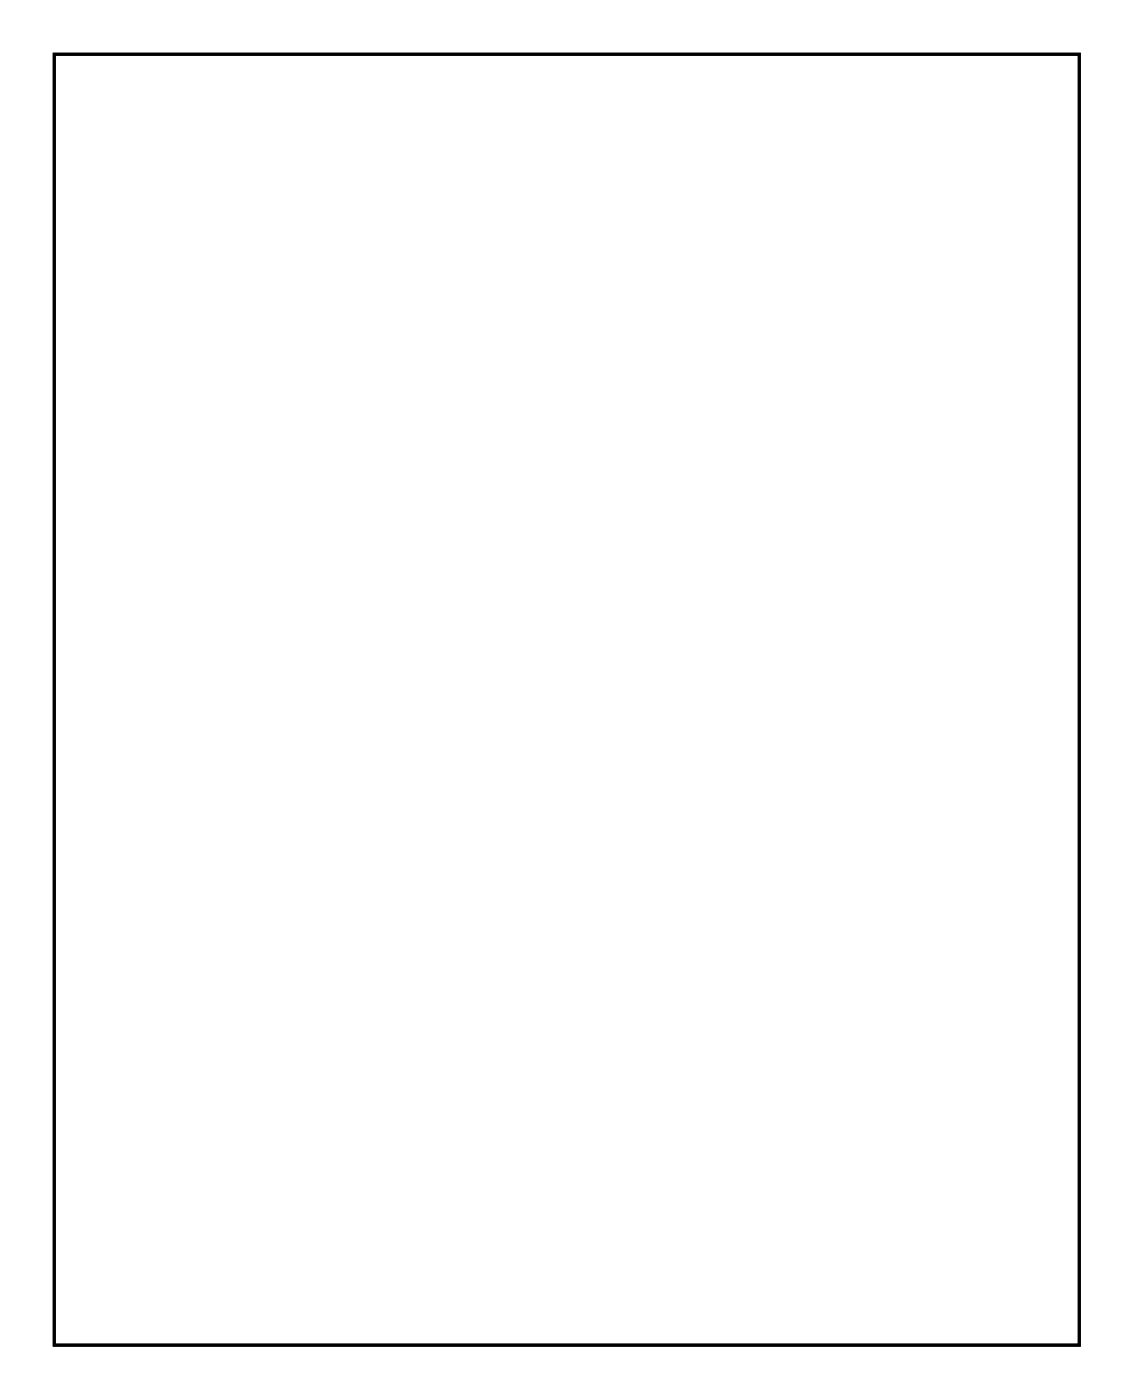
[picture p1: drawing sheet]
<svg xmlns="http://www.w3.org/2000/svg" width="76mm" height="94mm" viewBox="0 0 76 94" stroke-linecap="round" stroke-linejoin="round" font-family="sans-serif">
<path d="M3.6 3.6h68.7v86.6h-68.7z" fill="none" stroke="#000" stroke-width=".2"/>
<path d="M3.6 3.6v86.6h68.7v-86.6zM3.6 3.6h68.7v86.6h-68.7z" fill="#000"/>
<circle cx="19.9" cy="48.5" r=".67" fill="#fff"/>
<circle cx="19.9" cy="48.5" r=".67" fill="none" stroke="#fff" stroke-width=".69" stroke-linecap="butt"/>
<path d="M19.2 47.8h1.4v1.3h-1.4z" fill="#fff"/>
<path d="M19.2 47.8h1.4v1.3h-1.4z" fill="none" stroke="#fff" stroke-width=".69" stroke-linecap="butt"/>
<circle cx="22.4" cy="48.5" r=".67" fill="#fff"/>
<circle cx="22.4" cy="48.5" r=".67" fill="none" stroke="#fff" stroke-width=".69" stroke-linecap="butt"/>
<circle cx="25" cy="48.5" r=".67" fill="#fff"/>
<circle cx="25" cy="48.5" r=".67" fill="none" stroke="#fff" stroke-width=".69" stroke-linecap="butt"/>
<circle cx="27.5" cy="48.5" r=".67" fill="#fff"/>
<circle cx="27.5" cy="48.5" r=".67" fill="none" stroke="#fff" stroke-width=".69" stroke-linecap="butt"/>
<circle cx="30.1" cy="48.5" r=".67" fill="#fff"/>
<circle cx="30.1" cy="48.5" r=".67" fill="none" stroke="#fff" stroke-width=".69" stroke-linecap="butt"/>
<circle cx="32.6" cy="48.5" r=".67" fill="#fff"/>
<circle cx="32.6" cy="48.5" r=".67" fill="none" stroke="#fff" stroke-width=".69" stroke-linecap="butt"/>
<circle cx="35.1" cy="48.5" r=".67" fill="#fff"/>
<circle cx="35.1" cy="48.5" r=".67" fill="none" stroke="#fff" stroke-width=".69" stroke-linecap="butt"/>
<circle cx="37.7" cy="48.5" r=".67" fill="#fff"/>
<circle cx="37.7" cy="48.5" r=".67" fill="none" stroke="#fff" stroke-width=".69" stroke-linecap="butt"/>
<circle cx="40.2" cy="48.5" r=".67" fill="#fff"/>
<circle cx="40.2" cy="48.5" r=".67" fill="none" stroke="#fff" stroke-width=".69" stroke-linecap="butt"/>
<circle cx="42.8" cy="48.5" r=".67" fill="#fff"/>
<circle cx="42.8" cy="48.5" r=".67" fill="none" stroke="#fff" stroke-width=".69" stroke-linecap="butt"/>
<circle cx="45.3" cy="48.5" r=".67" fill="#fff"/>
<circle cx="45.3" cy="48.5" r=".67" fill="none" stroke="#fff" stroke-width=".69" stroke-linecap="butt"/>
<circle cx="47.8" cy="48.5" r=".67" fill="#fff"/>
<circle cx="47.8" cy="48.5" r=".67" fill="none" stroke="#fff" stroke-width=".69" stroke-linecap="butt"/>
<circle cx="50.4" cy="48.5" r=".67" fill="#fff"/>
<circle cx="50.4" cy="48.5" r=".67" fill="none" stroke="#fff" stroke-width=".69" stroke-linecap="butt"/>
<circle cx="52.9" cy="48.5" r=".67" fill="#fff"/>
<circle cx="52.9" cy="48.5" r=".67" fill="none" stroke="#fff" stroke-width=".69" stroke-linecap="butt"/>
<circle cx="55.5" cy="48.5" r=".67" fill="#fff"/>
<circle cx="55.5" cy="48.5" r=".67" fill="none" stroke="#fff" stroke-width=".69" stroke-linecap="butt"/>
<circle cx="19.9" cy="63.7" r=".67" fill="#fff"/>
<circle cx="19.9" cy="63.7" r=".67" fill="none" stroke="#fff" stroke-width=".69" stroke-linecap="butt"/>
<circle cx="22.4" cy="63.7" r=".67" fill="#fff"/>
<circle cx="22.4" cy="63.7" r=".67" fill="none" stroke="#fff" stroke-width=".69" stroke-linecap="butt"/>
<circle cx="25" cy="63.7" r=".67" fill="#fff"/>
<circle cx="25" cy="63.7" r=".67" fill="none" stroke="#fff" stroke-width=".69" stroke-linecap="butt"/>
<circle cx="27.5" cy="63.7" r=".67" fill="#fff"/>
<circle cx="27.5" cy="63.7" r=".67" fill="none" stroke="#fff" stroke-width=".69" stroke-linecap="butt"/>
<circle cx="30.1" cy="63.7" r=".67" fill="#fff"/>
<circle cx="30.1" cy="63.7" r=".67" fill="none" stroke="#fff" stroke-width=".69" stroke-linecap="butt"/>
<circle cx="32.6" cy="63.7" r=".67" fill="#fff"/>
<circle cx="32.6" cy="63.7" r=".67" fill="none" stroke="#fff" stroke-width=".69" stroke-linecap="butt"/>
<circle cx="35.1" cy="63.7" r=".67" fill="#fff"/>
<circle cx="35.1" cy="63.7" r=".67" fill="none" stroke="#fff" stroke-width=".69" stroke-linecap="butt"/>
<circle cx="37.7" cy="63.7" r=".67" fill="#fff"/>
<circle cx="37.7" cy="63.7" r=".67" fill="none" stroke="#fff" stroke-width=".69" stroke-linecap="butt"/>
<circle cx="40.2" cy="63.7" r=".67" fill="#fff"/>
<circle cx="40.2" cy="63.7" r=".67" fill="none" stroke="#fff" stroke-width=".69" stroke-linecap="butt"/>
<circle cx="42.8" cy="63.7" r=".67" fill="#fff"/>
<circle cx="42.8" cy="63.7" r=".67" fill="none" stroke="#fff" stroke-width=".69" stroke-linecap="butt"/>
<circle cx="45.3" cy="63.7" r=".67" fill="#fff"/>
<circle cx="45.3" cy="63.7" r=".67" fill="none" stroke="#fff" stroke-width=".69" stroke-linecap="butt"/>
<circle cx="47.8" cy="63.7" r=".67" fill="#fff"/>
<circle cx="47.8" cy="63.7" r=".67" fill="none" stroke="#fff" stroke-width=".69" stroke-linecap="butt"/>
<circle cx="50.4" cy="63.7" r=".67" fill="#fff"/>
<circle cx="50.4" cy="63.7" r=".67" fill="none" stroke="#fff" stroke-width=".69" stroke-linecap="butt"/>
<circle cx="52.9" cy="63.7" r=".67" fill="#fff"/>
<circle cx="52.9" cy="63.7" r=".67" fill="none" stroke="#fff" stroke-width=".69" stroke-linecap="butt"/>
<circle cx="55.5" cy="63.7" r=".67" fill="#fff"/>
<circle cx="55.5" cy="63.7" r=".67" fill="none" stroke="#fff" stroke-width=".69" stroke-linecap="butt"/>
<path d="M47.2 80.8h1.4v1.4h-1.4z" fill="#fff"/>
<path d="M47.2 80.8h1.4v1.4h-1.4z" fill="none" stroke="#fff" stroke-width=".76" stroke-linecap="butt"/>
<circle cx="47.9" cy="81.5" r=".7" fill="#fff"/>
<circle cx="47.9" cy="81.5" r=".7" fill="none" stroke="#fff" stroke-width=".76" stroke-linecap="butt"/>
<circle cx="47.9" cy="73.8" r=".7" fill="#fff"/>
<circle cx="47.9" cy="73.8" r=".7" fill="none" stroke="#fff" stroke-width=".76" stroke-linecap="butt"/>
<circle cx="45.3" cy="81.5" r=".7" fill="#fff"/>
<circle cx="45.3" cy="81.5" r=".7" fill="none" stroke="#fff" stroke-width=".76" stroke-linecap="butt"/>
<circle cx="45.3" cy="73.8" r=".7" fill="#fff"/>
<circle cx="45.3" cy="73.8" r=".7" fill="none" stroke="#fff" stroke-width=".76" stroke-linecap="butt"/>
<circle cx="42.8" cy="81.5" r=".7" fill="#fff"/>
<circle cx="42.8" cy="81.5" r=".7" fill="none" stroke="#fff" stroke-width=".76" stroke-linecap="butt"/>
<circle cx="42.8" cy="73.8" r=".7" fill="#fff"/>
<circle cx="42.8" cy="73.8" r=".7" fill="none" stroke="#fff" stroke-width=".76" stroke-linecap="butt"/>
<circle cx="40.2" cy="81.5" r=".7" fill="#fff"/>
<circle cx="40.2" cy="81.5" r=".7" fill="none" stroke="#fff" stroke-width=".76" stroke-linecap="butt"/>
<circle cx="40.2" cy="73.8" r=".7" fill="#fff"/>
<circle cx="40.2" cy="73.8" r=".7" fill="none" stroke="#fff" stroke-width=".76" stroke-linecap="butt"/>
<circle cx="37.7" cy="81.5" r=".7" fill="#fff"/>
<circle cx="37.7" cy="81.5" r=".7" fill="none" stroke="#fff" stroke-width=".76" stroke-linecap="butt"/>
<circle cx="37.7" cy="73.8" r=".7" fill="#fff"/>
<circle cx="37.7" cy="73.8" r=".7" fill="none" stroke="#fff" stroke-width=".76" stroke-linecap="butt"/>
<circle cx="35.2" cy="81.5" r=".7" fill="#fff"/>
<circle cx="35.2" cy="81.5" r=".7" fill="none" stroke="#fff" stroke-width=".76" stroke-linecap="butt"/>
<circle cx="35.2" cy="73.8" r=".7" fill="#fff"/>
<circle cx="35.2" cy="73.8" r=".7" fill="none" stroke="#fff" stroke-width=".76" stroke-linecap="butt"/>
<circle cx="32.6" cy="81.5" r=".7" fill="#fff"/>
<circle cx="32.6" cy="81.5" r=".7" fill="none" stroke="#fff" stroke-width=".76" stroke-linecap="butt"/>
<circle cx="32.6" cy="73.8" r=".7" fill="#fff"/>
<circle cx="32.6" cy="73.8" r=".7" fill="none" stroke="#fff" stroke-width=".76" stroke-linecap="butt"/>
<circle cx="30.1" cy="81.5" r=".7" fill="#fff"/>
<circle cx="30.1" cy="81.5" r=".7" fill="none" stroke="#fff" stroke-width=".76" stroke-linecap="butt"/>
<circle cx="30.1" cy="73.8" r=".7" fill="#fff"/>
<circle cx="30.1" cy="73.8" r=".7" fill="none" stroke="#fff" stroke-width=".76" stroke-linecap="butt"/>
<circle cx="65.7" cy="7.7" r=".6" fill="#fff"/>
<circle cx="65.7" cy="7.7" r=".6" fill="none" stroke="#fff" stroke-width=".65" stroke-linecap="butt"/>
<path d="M65.1 7.1h1.2v1.2h-1.2z" fill="#fff"/>
<path d="M65.1 7.1h1.2v1.2h-1.2z" fill="none" stroke="#fff" stroke-width=".65" stroke-linecap="butt"/>
<circle cx="65.7" cy="5.2" r=".6" fill="#fff"/>
<circle cx="65.7" cy="5.2" r=".6" fill="none" stroke="#fff" stroke-width=".65" stroke-linecap="butt"/>
<circle cx="58" cy="7.7" r=".6" fill="#fff"/>
<circle cx="58" cy="7.7" r=".6" fill="none" stroke="#fff" stroke-width=".65" stroke-linecap="butt"/>
<path d="M57.4 7.1h1.2v1.2h-1.2z" fill="#fff"/>
<path d="M57.4 7.1h1.2v1.2h-1.2z" fill="none" stroke="#fff" stroke-width=".65" stroke-linecap="butt"/>
<circle cx="58" cy="5.2" r=".6" fill="#fff"/>
<circle cx="58" cy="5.2" r=".6" fill="none" stroke="#fff" stroke-width=".65" stroke-linecap="butt"/>
<circle cx="50.4" cy="7.7" r=".6" fill="#fff"/>
<circle cx="50.4" cy="7.7" r=".6" fill="none" stroke="#fff" stroke-width=".65" stroke-linecap="butt"/>
<path d="M49.8 7.1h1.2v1.2h-1.2z" fill="#fff"/>
<path d="M49.8 7.1h1.2v1.2h-1.2z" fill="none" stroke="#fff" stroke-width=".65" stroke-linecap="butt"/>
<circle cx="50.4" cy="5.2" r=".6" fill="#fff"/>
<circle cx="50.4" cy="5.2" r=".6" fill="none" stroke="#fff" stroke-width=".65" stroke-linecap="butt"/>
<circle cx="42.8" cy="7.7" r=".6" fill="#fff"/>
<circle cx="42.8" cy="7.7" r=".6" fill="none" stroke="#fff" stroke-width=".65" stroke-linecap="butt"/>
<path d="M42.2 7.1h1.2v1.2h-1.2z" fill="#fff"/>
<path d="M42.2 7.1h1.2v1.2h-1.2z" fill="none" stroke="#fff" stroke-width=".65" stroke-linecap="butt"/>
<circle cx="42.8" cy="5.2" r=".6" fill="#fff"/>
<circle cx="42.8" cy="5.2" r=".6" fill="none" stroke="#fff" stroke-width=".65" stroke-linecap="butt"/>
<circle cx="35.2" cy="7.7" r=".6" fill="#fff"/>
<circle cx="35.2" cy="7.7" r=".6" fill="none" stroke="#fff" stroke-width=".65" stroke-linecap="butt"/>
<path d="M34.6 7.1h1.2v1.2h-1.2z" fill="#fff"/>
<path d="M34.6 7.1h1.2v1.2h-1.2z" fill="none" stroke="#fff" stroke-width=".65" stroke-linecap="butt"/>
<circle cx="35.2" cy="5.2" r=".6" fill="#fff"/>
<circle cx="35.2" cy="5.2" r=".6" fill="none" stroke="#fff" stroke-width=".65" stroke-linecap="butt"/>
<circle cx="27.6" cy="7.7" r=".6" fill="#fff"/>
<circle cx="27.6" cy="7.7" r=".6" fill="none" stroke="#fff" stroke-width=".65" stroke-linecap="butt"/>
<path d="M27 7.1h1.2v1.2h-1.2z" fill="#fff"/>
<path d="M27 7.1h1.2v1.2h-1.2z" fill="none" stroke="#fff" stroke-width=".65" stroke-linecap="butt"/>
<circle cx="27.6" cy="5.2" r=".6" fill="#fff"/>
<circle cx="27.6" cy="5.2" r=".6" fill="none" stroke="#fff" stroke-width=".65" stroke-linecap="butt"/>
<circle cx="19.9" cy="7.7" r=".6" fill="#fff"/>
<circle cx="19.9" cy="7.7" r=".6" fill="none" stroke="#fff" stroke-width=".65" stroke-linecap="butt"/>
<path d="M19.3 7.1h1.2v1.2h-1.2z" fill="#fff"/>
<path d="M19.3 7.1h1.2v1.2h-1.2z" fill="none" stroke="#fff" stroke-width=".65" stroke-linecap="butt"/>
<circle cx="19.9" cy="5.2" r=".6" fill="#fff"/>
<circle cx="19.9" cy="5.2" r=".6" fill="none" stroke="#fff" stroke-width=".65" stroke-linecap="butt"/>
<circle cx="12.3" cy="7.7" r=".6" fill="#fff"/>
<circle cx="12.3" cy="7.7" r=".6" fill="none" stroke="#fff" stroke-width=".65" stroke-linecap="butt"/>
<path d="M11.7 7.1h1.2v1.2h-1.2z" fill="#fff"/>
<path d="M11.7 7.1h1.2v1.2h-1.2z" fill="none" stroke="#fff" stroke-width=".65" stroke-linecap="butt"/>
<circle cx="12.3" cy="5.2" r=".6" fill="#fff"/>
<circle cx="12.3" cy="5.2" r=".6" fill="none" stroke="#fff" stroke-width=".65" stroke-linecap="butt"/>
<circle cx="27.6" cy="17.9" r=".6" fill="#fff"/>
<circle cx="27.6" cy="17.9" r=".6" fill="none" stroke="#fff" stroke-width=".65" stroke-linecap="butt"/>
<path d="M27 17.3h1.2v1.2h-1.2z" fill="#fff"/>
<path d="M27 17.3h1.2v1.2h-1.2z" fill="none" stroke="#fff" stroke-width=".65" stroke-linecap="butt"/>
<circle cx="27.6" cy="15.4" r=".6" fill="#fff"/>
<circle cx="27.6" cy="15.4" r=".6" fill="none" stroke="#fff" stroke-width=".65" stroke-linecap="butt"/>
<circle cx="58" cy="17.9" r=".6" fill="#fff"/>
<circle cx="58" cy="17.9" r=".6" fill="none" stroke="#fff" stroke-width=".65" stroke-linecap="butt"/>
<path d="M57.4 17.3h1.2v1.2h-1.2z" fill="#fff"/>
<path d="M57.4 17.3h1.2v1.2h-1.2z" fill="none" stroke="#fff" stroke-width=".65" stroke-linecap="butt"/>
<circle cx="58" cy="15.4" r=".6" fill="#fff"/>
<circle cx="58" cy="15.4" r=".6" fill="none" stroke="#fff" stroke-width=".65" stroke-linecap="butt"/>
<circle cx="42.8" cy="17.9" r=".6" fill="#fff"/>
<circle cx="42.8" cy="17.9" r=".6" fill="none" stroke="#fff" stroke-width=".65" stroke-linecap="butt"/>
<path d="M42.2 17.3h1.2v1.2h-1.2z" fill="#fff"/>
<path d="M42.2 17.3h1.2v1.2h-1.2z" fill="none" stroke="#fff" stroke-width=".65" stroke-linecap="butt"/>
<circle cx="42.8" cy="15.4" r=".6" fill="#fff"/>
<circle cx="42.8" cy="15.4" r=".6" fill="none" stroke="#fff" stroke-width=".65" stroke-linecap="butt"/>
<circle cx="12.3" cy="17.9" r=".6" fill="#fff"/>
<circle cx="12.3" cy="17.9" r=".6" fill="none" stroke="#fff" stroke-width=".65" stroke-linecap="butt"/>
<path d="M11.7 17.3h1.2v1.2h-1.2z" fill="#fff"/>
<path d="M11.7 17.3h1.2v1.2h-1.2z" fill="none" stroke="#fff" stroke-width=".65" stroke-linecap="butt"/>
<circle cx="12.3" cy="15.4" r=".6" fill="#fff"/>
<circle cx="12.3" cy="15.4" r=".6" fill="none" stroke="#fff" stroke-width=".65" stroke-linecap="butt"/>
<circle cx="19.9" cy="17.9" r=".6" fill="#fff"/>
<circle cx="19.9" cy="17.9" r=".6" fill="none" stroke="#fff" stroke-width=".65" stroke-linecap="butt"/>
<path d="M19.3 17.3h1.2v1.2h-1.2z" fill="#fff"/>
<path d="M19.3 17.3h1.2v1.2h-1.2z" fill="none" stroke="#fff" stroke-width=".65" stroke-linecap="butt"/>
<circle cx="19.9" cy="15.4" r=".6" fill="#fff"/>
<circle cx="19.9" cy="15.4" r=".6" fill="none" stroke="#fff" stroke-width=".65" stroke-linecap="butt"/>
<circle cx="35.2" cy="17.9" r=".6" fill="#fff"/>
<circle cx="35.2" cy="17.9" r=".6" fill="none" stroke="#fff" stroke-width=".65" stroke-linecap="butt"/>
<path d="M34.6 17.3h1.2v1.2h-1.2z" fill="#fff"/>
<path d="M34.6 17.3h1.2v1.2h-1.2z" fill="none" stroke="#fff" stroke-width=".65" stroke-linecap="butt"/>
<circle cx="35.2" cy="15.4" r=".6" fill="#fff"/>
<circle cx="35.2" cy="15.4" r=".6" fill="none" stroke="#fff" stroke-width=".65" stroke-linecap="butt"/>
<circle cx="50.4" cy="17.9" r=".6" fill="#fff"/>
<circle cx="50.4" cy="17.9" r=".6" fill="none" stroke="#fff" stroke-width=".65" stroke-linecap="butt"/>
<path d="M49.8 17.3h1.2v1.2h-1.2z" fill="#fff"/>
<path d="M49.8 17.3h1.2v1.2h-1.2z" fill="none" stroke="#fff" stroke-width=".65" stroke-linecap="butt"/>
<circle cx="50.4" cy="15.4" r=".6" fill="#fff"/>
<circle cx="50.4" cy="15.4" r=".6" fill="none" stroke="#fff" stroke-width=".65" stroke-linecap="butt"/>
<circle cx="65.7" cy="17.9" r=".6" fill="#fff"/>
<circle cx="65.7" cy="17.9" r=".6" fill="none" stroke="#fff" stroke-width=".65" stroke-linecap="butt"/>
<path d="M65.1 17.3h1.2v1.2h-1.2z" fill="#fff"/>
<path d="M65.1 17.3h1.2v1.2h-1.2z" fill="none" stroke="#fff" stroke-width=".65" stroke-linecap="butt"/>
<circle cx="65.7" cy="15.4" r=".6" fill="#fff"/>
<circle cx="65.7" cy="15.4" r=".6" fill="none" stroke="#fff" stroke-width=".65" stroke-linecap="butt"/>
<circle cx="55.5" cy="23" r=".7" fill="#fff"/>
<circle cx="55.5" cy="23" r=".7" fill="none" stroke="#fff" stroke-width=".76" stroke-linecap="butt"/>
<path d="M54.8 22.3h1.4v1.4h-1.4z" fill="#fff"/>
<path d="M54.8 22.3h1.4v1.4h-1.4z" fill="none" stroke="#fff" stroke-width=".76" stroke-linecap="butt"/>
<circle cx="55.5" cy="25.6" r=".7" fill="#fff"/>
<circle cx="55.5" cy="25.6" r=".7" fill="none" stroke="#fff" stroke-width=".76" stroke-linecap="butt"/>
<circle cx="55.5" cy="28.1" r=".7" fill="#fff"/>
<circle cx="55.5" cy="28.1" r=".7" fill="none" stroke="#fff" stroke-width=".76" stroke-linecap="butt"/>
<circle cx="55.5" cy="30.6" r=".7" fill="#fff"/>
<circle cx="55.5" cy="30.6" r=".7" fill="none" stroke="#fff" stroke-width=".76" stroke-linecap="butt"/>
<circle cx="55.5" cy="33.2" r=".7" fill="#fff"/>
<circle cx="55.5" cy="33.2" r=".7" fill="none" stroke="#fff" stroke-width=".76" stroke-linecap="butt"/>
<circle cx="55.5" cy="35.7" r=".7" fill="#fff"/>
<circle cx="55.5" cy="35.7" r=".7" fill="none" stroke="#fff" stroke-width=".76" stroke-linecap="butt"/>
<circle cx="55.5" cy="38.3" r=".7" fill="#fff"/>
<circle cx="55.5" cy="38.3" r=".7" fill="none" stroke="#fff" stroke-width=".76" stroke-linecap="butt"/>
<circle cx="47.9" cy="38.3" r=".7" fill="#fff"/>
<circle cx="47.9" cy="38.3" r=".7" fill="none" stroke="#fff" stroke-width=".76" stroke-linecap="butt"/>
<circle cx="47.9" cy="35.7" r=".7" fill="#fff"/>
<circle cx="47.9" cy="35.7" r=".7" fill="none" stroke="#fff" stroke-width=".76" stroke-linecap="butt"/>
<circle cx="47.9" cy="33.2" r=".7" fill="#fff"/>
<circle cx="47.9" cy="33.2" r=".7" fill="none" stroke="#fff" stroke-width=".76" stroke-linecap="butt"/>
<circle cx="47.9" cy="30.6" r=".7" fill="#fff"/>
<circle cx="47.9" cy="30.6" r=".7" fill="none" stroke="#fff" stroke-width=".76" stroke-linecap="butt"/>
<circle cx="47.9" cy="28.1" r=".7" fill="#fff"/>
<circle cx="47.9" cy="28.1" r=".7" fill="none" stroke="#fff" stroke-width=".76" stroke-linecap="butt"/>
<circle cx="47.9" cy="25.6" r=".7" fill="#fff"/>
<circle cx="47.9" cy="25.6" r=".7" fill="none" stroke="#fff" stroke-width=".76" stroke-linecap="butt"/>
<circle cx="47.9" cy="23" r=".7" fill="#fff"/>
<circle cx="47.9" cy="23" r=".7" fill="none" stroke="#fff" stroke-width=".76" stroke-linecap="butt"/>
<circle cx="22.5" cy="38.3" r=".7" fill="#fff"/>
<circle cx="22.5" cy="38.3" r=".7" fill="none" stroke="#fff" stroke-width=".76" stroke-linecap="butt"/>
<path d="M21.8 37.6h1.4v1.4h-1.4z" fill="#fff"/>
<path d="M21.8 37.6h1.4v1.4h-1.4z" fill="none" stroke="#fff" stroke-width=".76" stroke-linecap="butt"/>
<circle cx="22.5" cy="35.7" r=".7" fill="#fff"/>
<circle cx="22.5" cy="35.7" r=".7" fill="none" stroke="#fff" stroke-width=".76" stroke-linecap="butt"/>
<circle cx="22.5" cy="33.2" r=".7" fill="#fff"/>
<circle cx="22.5" cy="33.2" r=".7" fill="none" stroke="#fff" stroke-width=".76" stroke-linecap="butt"/>
<circle cx="22.5" cy="30.6" r=".7" fill="#fff"/>
<circle cx="22.5" cy="30.6" r=".7" fill="none" stroke="#fff" stroke-width=".76" stroke-linecap="butt"/>
<circle cx="22.5" cy="28.1" r=".7" fill="#fff"/>
<circle cx="22.5" cy="28.1" r=".7" fill="none" stroke="#fff" stroke-width=".76" stroke-linecap="butt"/>
<circle cx="22.5" cy="25.6" r=".7" fill="#fff"/>
<circle cx="22.5" cy="25.6" r=".7" fill="none" stroke="#fff" stroke-width=".76" stroke-linecap="butt"/>
<circle cx="22.5" cy="23" r=".7" fill="#fff"/>
<circle cx="22.5" cy="23" r=".7" fill="none" stroke="#fff" stroke-width=".76" stroke-linecap="butt"/>
<circle cx="30.1" cy="23" r=".7" fill="#fff"/>
<circle cx="30.1" cy="23" r=".7" fill="none" stroke="#fff" stroke-width=".76" stroke-linecap="butt"/>
<circle cx="30.1" cy="25.6" r=".7" fill="#fff"/>
<circle cx="30.1" cy="25.6" r=".7" fill="none" stroke="#fff" stroke-width=".76" stroke-linecap="butt"/>
<circle cx="30.1" cy="28.1" r=".7" fill="#fff"/>
<circle cx="30.1" cy="28.1" r=".7" fill="none" stroke="#fff" stroke-width=".76" stroke-linecap="butt"/>
<circle cx="30.1" cy="30.6" r=".7" fill="#fff"/>
<circle cx="30.1" cy="30.6" r=".7" fill="none" stroke="#fff" stroke-width=".76" stroke-linecap="butt"/>
<circle cx="30.1" cy="33.2" r=".7" fill="#fff"/>
<circle cx="30.1" cy="33.2" r=".7" fill="none" stroke="#fff" stroke-width=".76" stroke-linecap="butt"/>
<circle cx="30.1" cy="35.7" r=".7" fill="#fff"/>
<circle cx="30.1" cy="35.7" r=".7" fill="none" stroke="#fff" stroke-width=".76" stroke-linecap="butt"/>
<circle cx="30.1" cy="38.3" r=".7" fill="#fff"/>
<circle cx="30.1" cy="38.3" r=".7" fill="none" stroke="#fff" stroke-width=".76" stroke-linecap="butt"/>
<circle cx="68.2" cy="40.8" r=".89" fill="#fff"/>
<circle cx="68.2" cy="40.8" r=".89" fill="none" stroke="#fff" stroke-width=".99" stroke-linecap="butt"/>
<path d="M67.3 34.8h1.8v1.8h-1.8z" fill="#fff"/>
<path d="M67.3 34.8h1.8v1.8h-1.8z" fill="none" stroke="#fff" stroke-width=".99" stroke-linecap="butt"/>
<circle cx="68.2" cy="35.7" r=".89" fill="#fff"/>
<circle cx="68.2" cy="35.7" r=".89" fill="none" stroke="#fff" stroke-width=".99" stroke-linecap="butt"/>
<circle cx="63.1" cy="38.3" r=".89" fill="#fff"/>
<circle cx="63.1" cy="38.3" r=".89" fill="none" stroke="#fff" stroke-width=".99" stroke-linecap="butt"/>
<circle cx="58" cy="25.6" r=".7" fill="#fff"/>
<circle cx="58" cy="25.6" r=".7" fill="none" stroke="#fff" stroke-width=".76" stroke-linecap="butt"/>
<circle cx="58" cy="35.7" r=".7" fill="#fff"/>
<circle cx="58" cy="35.7" r=".7" fill="none" stroke="#fff" stroke-width=".76" stroke-linecap="butt"/>
<circle cx="32.6" cy="25.6" r=".7" fill="#fff"/>
<circle cx="32.6" cy="25.6" r=".7" fill="none" stroke="#fff" stroke-width=".76" stroke-linecap="butt"/>
<circle cx="32.6" cy="35.7" r=".7" fill="#fff"/>
<circle cx="32.6" cy="35.7" r=".7" fill="none" stroke="#fff" stroke-width=".76" stroke-linecap="butt"/>
<circle cx="45.3" cy="25.6" r=".7" fill="#fff"/>
<circle cx="45.3" cy="25.6" r=".7" fill="none" stroke="#fff" stroke-width=".76" stroke-linecap="butt"/>
<circle cx="45.3" cy="35.7" r=".7" fill="#fff"/>
<circle cx="45.3" cy="35.7" r=".7" fill="none" stroke="#fff" stroke-width=".76" stroke-linecap="butt"/>
<circle cx="19.9" cy="25.6" r=".7" fill="#fff"/>
<circle cx="19.9" cy="25.6" r=".7" fill="none" stroke="#fff" stroke-width=".76" stroke-linecap="butt"/>
<circle cx="19.9" cy="35.7" r=".7" fill="#fff"/>
<circle cx="19.9" cy="35.7" r=".7" fill="none" stroke="#fff" stroke-width=".76" stroke-linecap="butt"/>
<circle cx="42.8" cy="30.6" r=".7" fill="#fff"/>
<circle cx="42.8" cy="30.6" r=".7" fill="none" stroke="#fff" stroke-width=".76" stroke-linecap="butt"/>
<circle cx="35.2" cy="30.6" r=".7" fill="#fff"/>
<circle cx="35.2" cy="30.6" r=".7" fill="none" stroke="#fff" stroke-width=".76" stroke-linecap="butt"/>
<circle cx="37.7" cy="71.3" r=".7" fill="#fff"/>
<circle cx="37.7" cy="71.3" r=".7" fill="none" stroke="#fff" stroke-width=".76" stroke-linecap="butt"/>
<circle cx="25" cy="71.3" r=".7" fill="#fff"/>
<circle cx="25" cy="71.3" r=".7" fill="none" stroke="#fff" stroke-width=".76" stroke-linecap="butt"/>
<circle cx="30.1" cy="12.9" r=".7" fill="#fff"/>
<circle cx="30.1" cy="12.9" r=".7" fill="none" stroke="#fff" stroke-width=".76" stroke-linecap="butt"/>
<circle cx="32.6" cy="20.5" r=".7" fill="#fff"/>
<circle cx="32.6" cy="20.5" r=".7" fill="none" stroke="#fff" stroke-width=".76" stroke-linecap="butt"/>
<circle cx="25" cy="84" r=".7" fill="#fff"/>
<circle cx="25" cy="84" r=".7" fill="none" stroke="#fff" stroke-width=".76" stroke-linecap="butt"/>
<circle cx="37.7" cy="84" r=".7" fill="#fff"/>
<circle cx="37.7" cy="84" r=".7" fill="none" stroke="#fff" stroke-width=".76" stroke-linecap="butt"/>
<circle cx="45.3" cy="20.5" r=".7" fill="#fff"/>
<circle cx="45.3" cy="20.5" r=".7" fill="none" stroke="#fff" stroke-width=".76" stroke-linecap="butt"/>
<circle cx="47.9" cy="12.9" r=".7" fill="#fff"/>
<circle cx="47.9" cy="12.9" r=".7" fill="none" stroke="#fff" stroke-width=".76" stroke-linecap="butt"/>
<circle cx="35.2" cy="43.3" r=".7" fill="#fff"/>
<circle cx="35.2" cy="43.3" r=".7" fill="none" stroke="#fff" stroke-width=".76" stroke-linecap="butt"/>
<circle cx="27.6" cy="45.9" r=".7" fill="#fff"/>
<circle cx="27.6" cy="45.9" r=".7" fill="none" stroke="#fff" stroke-width=".76" stroke-linecap="butt"/>
<circle cx="65.7" cy="30.6" r=".7" fill="#fff"/>
<circle cx="65.7" cy="30.6" r=".7" fill="none" stroke="#fff" stroke-width=".76" stroke-linecap="butt"/>
<circle cx="60.6" cy="30.6" r=".7" fill="#fff"/>
<circle cx="60.6" cy="30.6" r=".7" fill="none" stroke="#fff" stroke-width=".76" stroke-linecap="butt"/>
<circle cx="47.9" cy="68.8" r=".7" fill="#fff"/>
<circle cx="47.9" cy="68.8" r=".7" fill="none" stroke="#fff" stroke-width=".76" stroke-linecap="butt"/>
<circle cx="32.6" cy="68.8" r=".7" fill="#fff"/>
<circle cx="32.6" cy="68.8" r=".7" fill="none" stroke="#fff" stroke-width=".76" stroke-linecap="butt"/>
<circle cx="14.9" cy="30.6" r=".7" fill="#fff"/>
<circle cx="14.9" cy="30.6" r=".7" fill="none" stroke="#fff" stroke-width=".76" stroke-linecap="butt"/>
<circle cx="14.8" cy="63.7" r=".7" fill="#fff"/>
<circle cx="14.8" cy="63.7" r=".7" fill="none" stroke="#fff" stroke-width=".76" stroke-linecap="butt"/>
<circle cx="35.2" cy="40.8" r=".7" fill="#fff"/>
<circle cx="35.2" cy="40.8" r=".7" fill="none" stroke="#fff" stroke-width=".76" stroke-linecap="butt"/>
<circle cx="17.4" cy="40.8" r=".7" fill="#fff"/>
<circle cx="17.4" cy="40.8" r=".7" fill="none" stroke="#fff" stroke-width=".76" stroke-linecap="butt"/>
<circle cx="58" cy="40.8" r=".7" fill="#fff"/>
<circle cx="58" cy="40.8" r=".7" fill="none" stroke="#fff" stroke-width=".76" stroke-linecap="butt"/>
<circle cx="45.3" cy="40.8" r=".7" fill="#fff"/>
<circle cx="45.3" cy="40.8" r=".7" fill="none" stroke="#fff" stroke-width=".76" stroke-linecap="butt"/>
<circle cx="35.2" cy="84" r=".35" fill="#fff"/>
<circle cx="35.2" cy="84" r=".35" fill="none" stroke="#fff" stroke-width=".55"/>
<circle cx="30.1" cy="84" r=".35" fill="#fff"/>
<circle cx="30.1" cy="84" r=".35" fill="none" stroke="#fff" stroke-width=".55"/>
<circle cx="42.8" cy="66.2" r=".35" fill="#fff"/>
<circle cx="42.8" cy="66.2" r=".35" fill="none" stroke="#fff" stroke-width=".55"/>
<circle cx="35.2" cy="66.2" r=".35" fill="#fff"/>
<circle cx="35.2" cy="66.2" r=".35" fill="none" stroke="#fff" stroke-width=".55"/>
<circle cx="42.8" cy="84" r=".35" fill="#fff"/>
<circle cx="42.8" cy="84" r=".35" fill="none" stroke="#fff" stroke-width=".55"/>
<circle cx="70.7" cy="30.6" r=".35" fill="#fff"/>
<circle cx="70.7" cy="30.6" r=".35" fill="none" stroke="#fff" stroke-width=".55"/>
<circle cx="68.2" cy="30.6" r=".35" fill="#fff"/>
<circle cx="68.2" cy="30.6" r=".35" fill="none" stroke="#fff" stroke-width=".55"/>
<circle cx="70.7" cy="5.2" r=".7" fill="#fff"/>
<circle cx="70.7" cy="5.2" r=".7" fill="none" stroke="#fff" stroke-width=".76" stroke-linecap="butt"/>
<circle cx="70.7" cy="15.4" r=".7" fill="#fff"/>
<circle cx="70.7" cy="15.4" r=".7" fill="none" stroke="#fff" stroke-width=".76" stroke-linecap="butt"/>
<circle cx="70.7" cy="33.2" r=".7" fill="#fff"/>
<circle cx="70.7" cy="33.2" r=".7" fill="none" stroke="#fff" stroke-width=".76" stroke-linecap="butt"/>
<circle cx="60.6" cy="33.2" r=".7" fill="#fff"/>
<circle cx="60.6" cy="33.2" r=".7" fill="none" stroke="#fff" stroke-width=".76" stroke-linecap="butt"/>
<circle cx="40.3" cy="33.2" r=".7" fill="#fff"/>
<circle cx="40.3" cy="33.2" r=".7" fill="none" stroke="#fff" stroke-width=".76" stroke-linecap="butt"/>
<circle cx="40.3" cy="43.3" r=".7" fill="#fff"/>
<circle cx="40.3" cy="43.3" r=".7" fill="none" stroke="#fff" stroke-width=".76" stroke-linecap="butt"/>
<circle cx="37.7" cy="33.2" r=".7" fill="#fff"/>
<circle cx="37.7" cy="33.2" r=".7" fill="none" stroke="#fff" stroke-width=".76" stroke-linecap="butt"/>
<circle cx="37.7" cy="43.3" r=".7" fill="#fff"/>
<circle cx="37.7" cy="43.3" r=".7" fill="none" stroke="#fff" stroke-width=".76" stroke-linecap="butt"/>
<circle cx="70.7" cy="23" r=".7" fill="#fff"/>
<circle cx="70.7" cy="23" r=".7" fill="none" stroke="#fff" stroke-width=".76" stroke-linecap="butt"/>
<circle cx="60.6" cy="23" r=".7" fill="#fff"/>
<circle cx="60.6" cy="23" r=".7" fill="none" stroke="#fff" stroke-width=".76" stroke-linecap="butt"/>
<circle cx="17.4" cy="28.1" r=".7" fill="#fff"/>
<circle cx="17.4" cy="28.1" r=".7" fill="none" stroke="#fff" stroke-width=".76" stroke-linecap="butt"/>
<circle cx="7.2" cy="28.1" r=".7" fill="#fff"/>
<circle cx="7.2" cy="28.1" r=".7" fill="none" stroke="#fff" stroke-width=".76" stroke-linecap="butt"/>
<circle cx="12.3" cy="12.9" r=".7" fill="#fff"/>
<circle cx="12.3" cy="12.9" r=".7" fill="none" stroke="#fff" stroke-width=".76" stroke-linecap="butt"/>
<circle cx="22.5" cy="12.9" r=".7" fill="#fff"/>
<circle cx="22.5" cy="12.9" r=".7" fill="none" stroke="#fff" stroke-width=".76" stroke-linecap="butt"/>
<circle cx="7.2" cy="20.5" r=".7" fill="#fff"/>
<circle cx="7.2" cy="20.5" r=".7" fill="none" stroke="#fff" stroke-width=".76" stroke-linecap="butt"/>
<circle cx="7.2" cy="10.3" r=".7" fill="#fff"/>
<circle cx="7.2" cy="10.3" r=".7" fill="none" stroke="#fff" stroke-width=".76" stroke-linecap="butt"/>
<circle cx="12.3" cy="40.8" r=".7" fill="#fff"/>
<circle cx="12.3" cy="40.8" r=".7" fill="none" stroke="#fff" stroke-width=".76" stroke-linecap="butt"/>
<circle cx="12.3" cy="51" r=".7" fill="#fff"/>
<circle cx="12.3" cy="51" r=".7" fill="none" stroke="#fff" stroke-width=".76" stroke-linecap="butt"/>
</svg>
